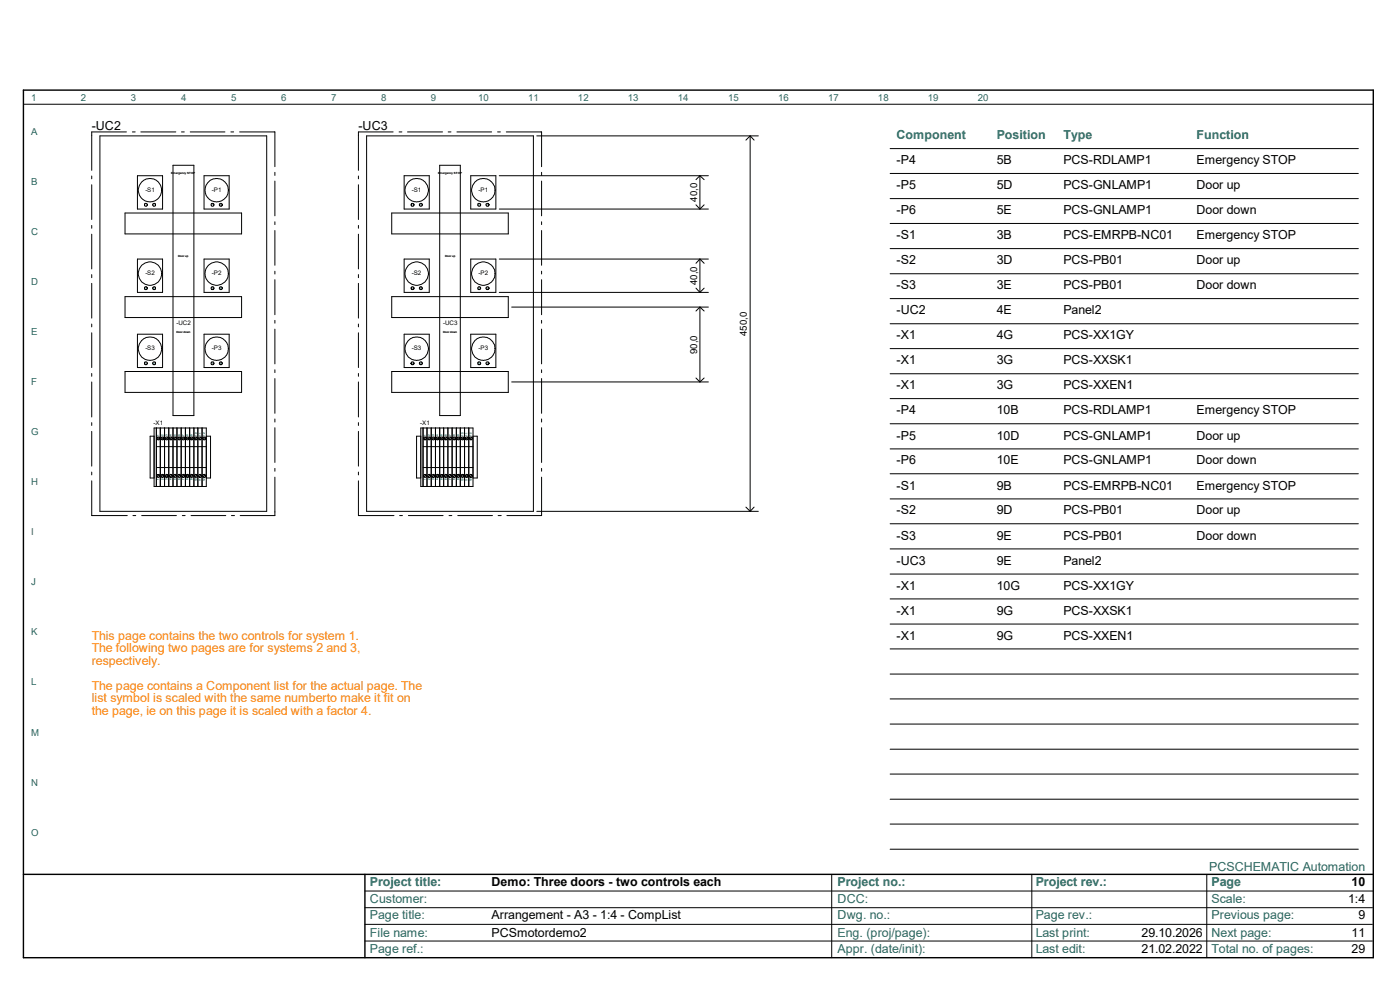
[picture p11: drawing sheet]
<svg xmlns="http://www.w3.org/2000/svg" width="420mm" height="297mm" viewBox="0 0 420 297" stroke-linecap="round" stroke-linejoin="round" font-family="sans-serif">
<defs><g id="words">
<g font-size="3.7">
<text x="27.5" y="39">-UC2</text>
<text x="107.5" y="39">-UC3</text>
<text x="269" y="49.2">-P4</text>
<text x="299" y="49.2">5B</text>
<text x="319" y="49.2">PCS-RDLAMP1</text>
<text x="359" y="49.2">Emergency STOP</text>
<text x="269" y="56.7">-P5</text>
<text x="299" y="56.7">5D</text>
<text x="319" y="56.7">PCS-GNLAMP1</text>
<text x="359" y="56.7">Door up</text>
<text x="269" y="64.2">-P6</text>
<text x="299" y="64.2">5E</text>
<text x="319" y="64.2">PCS-GNLAMP1</text>
<text x="359" y="64.2">Door down</text>
<text x="269" y="71.7">-S1</text>
<text x="299" y="71.7">3B</text>
<text x="319" y="71.7">PCS-EMRPB-NC01</text>
<text x="359" y="71.7">Emergency STOP</text>
<text x="269" y="79.2">-S2</text>
<text x="299" y="79.2">3D</text>
<text x="319" y="79.2">PCS-PB01</text>
<text x="359" y="79.2">Door up</text>
<text x="269" y="86.7">-S3</text>
<text x="299" y="86.7">3E</text>
<text x="319" y="86.7">PCS-PB01</text>
<text x="359" y="86.7">Door down</text>
<text x="269" y="94.2">-UC2</text>
<text x="299" y="94.2">4E</text>
<text x="319" y="94.2">Panel2</text>
<text x="269" y="101.7">-X1</text>
<text x="299" y="101.7">4G</text>
<text x="319" y="101.7">PCS-XX1GY</text>
<text x="269" y="109.2">-X1</text>
<text x="299" y="109.2">3G</text>
<text x="319" y="109.2">PCS-XXSK1</text>
<text x="269" y="116.7">-X1</text>
<text x="299" y="116.7">3G</text>
<text x="319" y="116.7">PCS-XXEN1</text>
<text x="269" y="124.2">-P4</text>
<text x="299" y="124.2">10B</text>
<text x="319" y="124.2">PCS-RDLAMP1</text>
<text x="359" y="124.2">Emergency STOP</text>
<text x="269" y="131.7">-P5</text>
<text x="299" y="131.7">10D</text>
<text x="319" y="131.7">PCS-GNLAMP1</text>
<text x="359" y="131.7">Door up</text>
<text x="269" y="139.2">-P6</text>
<text x="299" y="139.2">10E</text>
<text x="319" y="139.2">PCS-GNLAMP1</text>
<text x="359" y="139.2">Door down</text>
<text x="269" y="146.7">-S1</text>
<text x="299" y="146.7">9B</text>
<text x="319" y="146.7">PCS-EMRPB-NC01</text>
<text x="359" y="146.7">Emergency STOP</text>
<text x="269" y="154.2">-S2</text>
<text x="299" y="154.2">9D</text>
<text x="319" y="154.2">PCS-PB01</text>
<text x="359" y="154.2">Door up</text>
<text x="269" y="161.7">-S3</text>
<text x="299" y="161.7">9E</text>
<text x="319" y="161.7">PCS-PB01</text>
<text x="359" y="161.7">Door down</text>
<text x="269" y="169.2">-UC3</text>
<text x="299" y="169.2">9E</text>
<text x="319" y="169.2">Panel2</text>
<text x="269" y="176.7">-X1</text>
<text x="299" y="176.7">10G</text>
<text x="319" y="176.7">PCS-XX1GY</text>
<text x="269" y="184.2">-X1</text>
<text x="299" y="184.2">9G</text>
<text x="319" y="184.2">PCS-XXSK1</text>
<text x="269" y="191.7">-X1</text>
<text x="299" y="191.7">9G</text>
<text x="319" y="191.7">PCS-XXEN1</text>
<text x="147.5" y="265.6">Demo: Three doors - two controls each</text>
<text x="405.5" y="265.6">10</text>
<text x="147.5" y="275.5">Arrangement - A3 - 1:4 - CompList</text>
<text x="404.5" y="270.7">1:4</text>
<text x="407.5" y="275.5">9</text>
<text x="147.5" y="280.7">PCSmotordemo2</text>
<text x="342.5" y="280.7">29.10.2026</text>
<text x="405.5" y="280.7">11</text>
<text x="342.5" y="285.5">21.02.2022</text>
<text x="405.5" y="285.5">29</text>
</g>
<g font-size="3.7" fill="#27675f">
<text x="269" y="41.7">Component</text>
<text x="299" y="41.7">Position</text>
<text x="319" y="41.7">Type</text>
<text x="359" y="41.7">Function</text>
<text x="362.8" y="260.9">PCSCHEMATIC Automation</text>
<text x="111" y="265.6">Project title:</text>
<text x="251.3" y="265.6">Project no.:</text>
<text x="310.7" y="265.6">Project rev.:</text>
<text x="363.5" y="265.6">Page</text>
<text x="111" y="270.7">Customer:</text>
<text x="111" y="275.5">Page title:</text>
<text x="251.3" y="275.5">Dwg. no.:</text>
<text x="251.3" y="270.7">DCC:</text>
<text x="310.7" y="275.5">Page rev.:</text>
<text x="363.5" y="275.5">Previous page:</text>
<text x="363.5" y="270.7">Scale:</text>
<text x="111" y="280.7">File name:</text>
<text x="251.3" y="280.7">Eng. (proj/page):</text>
<text x="310.7" y="280.7">Last print:</text>
<text x="363.5" y="280.7">Next page:</text>
<text x="111" y="285.5">Page ref.:</text>
<text x="251.3" y="285.5">Appr. (date/init):</text>
<text x="310.7" y="285.5">Last edit:</text>
<text x="363.5" y="285.5">Total no. of pages:</text>
</g>
<g font-size="3.7" fill="#ff8000">
<text x="27.5" y="191.7">This page contains the two controls for system 1.</text>
<text x="27.5" y="195.5">The following two pages are for systems 2 and 3,</text>
<text x="27.5" y="199.2">respectively.</text>
<text x="27.5" y="206.7">The page contains a Component list for the actual page. The</text>
<text x="27.5" y="210.5">list symbol is scaled with the same numberto make it fit on</text>
<text x="27.5" y="214.2">the page, ie on this page it is scaled with a factor 4.</text>
</g>
<g font-size="2.9" fill="#27675f">
<text x="9.3" y="30.4">1</text>
<text x="24.3" y="30.4">2</text>
<text x="39.3" y="30.4">3</text>
<text x="54.4" y="30.4">4</text>
<text x="69.3" y="30.4">5</text>
<text x="84.3" y="30.4">6</text>
<text x="99.3" y="30.4">7</text>
<text x="114.3" y="30.4">8</text>
<text x="129.3" y="30.4">9</text>
<text x="143.4" y="30.4">10</text>
<text x="158.4" y="30.4">11</text>
<text x="173.4" y="30.4">12</text>
<text x="188.4" y="30.4">13</text>
<text x="203.4" y="30.4">14</text>
<text x="218.4" y="30.4">15</text>
<text x="233.4" y="30.4">16</text>
<text x="248.4" y="30.4">17</text>
<text x="263.4" y="30.4">18</text>
<text x="278.4" y="30.4">19</text>
<text x="293.4" y="30.4">20</text>
<text x="9.3" y="40.5">A</text>
<text x="9.3" y="55.4">B</text>
<text x="9.3" y="70.4">C</text>
<text x="9.3" y="85.4">D</text>
<text x="9.3" y="100.4">E</text>
<text x="9.3" y="115.4">F</text>
<text x="9.3" y="130.5">G</text>
<text x="9.3" y="145.4">H</text>
<text x="9.3" y="160.4">I</text>
<text x="9.3" y="175.4">J</text>
<text x="9.3" y="190.4">K</text>
<text x="9.3" y="205.4">L</text>
<text x="9.3" y="220.5">M</text>
<text x="9.3" y="235.4">N</text>
<text x="9.3" y="250.4">O</text>
</g>
<g font-size="2.9">
<text x="209.1" y="60.5" transform="rotate(-90 209.1 60.5)">40,0</text>
<text x="209.1" y="85.4" transform="rotate(-90 209.1 85.4)">40,0</text>
<text x="224.1" y="100.7" transform="rotate(-90 224.1 100.7)">450,0</text>
<text x="209.1" y="106.1" transform="rotate(-90 209.1 106.1)">90,0</text>
</g>
<g font-size="1.9">
<text x="43.6" y="57.5">-S1</text>
<text x="63.6" y="57.5">-P1</text>
<text x="123.5" y="57.5">-S1</text>
<text x="143.6" y="57.5">-P1</text>
<text x="43.6" y="82.5">-S2</text>
<text x="63.6" y="82.5">-P2</text>
<text x="123.5" y="82.5">-S2</text>
<text x="143.6" y="82.5">-P2</text>
<text x="52.9" y="97.5">-UC2</text>
<text x="132.9" y="97.5">-UC3</text>
<text x="43.6" y="105">-S3</text>
<text x="63.6" y="105">-P3</text>
<text x="123.5" y="105">-S3</text>
<text x="143.6" y="105">-P3</text>
<text x="46.1" y="127.5">-X1</text>
<text x="126.1" y="127.5">-X1</text>
</g>
<g font-size=".8">
<text x="51.4" y="52.2">Emergency STOP</text>
<text x="131.4" y="52.2">Emergency STOP</text>
<text x="53.4" y="77.1">Door up</text>
<text x="133.5" y="77.1">Door up</text>
<text x="52.9" y="99.7">Door down</text>
<text x="132.9" y="99.7">Door down</text>
</g>
<g font-size=".8" fill="#27675f">
<text x="47.8" y="130.7" transform="rotate(-90 47.8 130.7)">1</text>
<text x="49" y="130.7" transform="rotate(-90 49 130.7)">2</text>
<text x="50.3" y="130.7" transform="rotate(-90 50.3 130.7)">3</text>
<text x="51.5" y="130.7" transform="rotate(-90 51.5 130.7)">4</text>
<text x="52.8" y="130.7" transform="rotate(-90 52.8 130.7)">5</text>
<text x="54" y="130.7" transform="rotate(-90 54 130.7)">6</text>
<text x="55.3" y="130.7" transform="rotate(-90 55.3 130.7)">7</text>
<text x="56.5" y="130.7" transform="rotate(-90 56.5 130.7)">8</text>
<text x="57.7" y="130.7" transform="rotate(-90 57.7 130.7)">9</text>
<text x="59" y="130.7" transform="rotate(-90 59 130.7)">10</text>
<text x="60.3" y="130.7" transform="rotate(-90 60.3 130.7)">11</text>
<text x="61.5" y="130.7" transform="rotate(-90 61.5 130.7)">12</text>
<text x="127.8" y="130.7" transform="rotate(-90 127.8 130.7)">1</text>
<text x="129" y="130.7" transform="rotate(-90 129 130.7)">2</text>
<text x="130.2" y="130.7" transform="rotate(-90 130.2 130.7)">3</text>
<text x="131.5" y="130.7" transform="rotate(-90 131.5 130.7)">4</text>
<text x="132.8" y="130.7" transform="rotate(-90 132.8 130.7)">5</text>
<text x="134" y="130.7" transform="rotate(-90 134 130.7)">6</text>
<text x="135.3" y="130.7" transform="rotate(-90 135.3 130.7)">7</text>
<text x="136.5" y="130.7" transform="rotate(-90 136.5 130.7)">8</text>
<text x="137.8" y="130.7" transform="rotate(-90 137.8 130.7)">9</text>
<text x="139" y="130.7" transform="rotate(-90 139 130.7)">10</text>
<text x="140.3" y="130.7" transform="rotate(-90 140.3 130.7)">11</text>
<text x="141.5" y="130.7" transform="rotate(-90 141.5 130.7)">12</text>
<text x="47.8" y="143.8" transform="rotate(-90 47.8 143.8)">1</text>
<text x="49" y="143.8" transform="rotate(-90 49 143.8)">2</text>
<text x="50.3" y="143.8" transform="rotate(-90 50.3 143.8)">3</text>
<text x="51.5" y="143.8" transform="rotate(-90 51.5 143.8)">4</text>
<text x="52.8" y="143.8" transform="rotate(-90 52.8 143.8)">5</text>
<text x="54" y="143.8" transform="rotate(-90 54 143.8)">6</text>
<text x="55.3" y="143.8" transform="rotate(-90 55.3 143.8)">7</text>
<text x="56.5" y="143.8" transform="rotate(-90 56.5 143.8)">8</text>
<text x="57.7" y="143.8" transform="rotate(-90 57.7 143.8)">9</text>
<text x="127.8" y="143.8" transform="rotate(-90 127.8 143.8)">1</text>
<text x="129" y="143.8" transform="rotate(-90 129 143.8)">2</text>
<text x="130.2" y="143.8" transform="rotate(-90 130.2 143.8)">3</text>
<text x="131.5" y="143.8" transform="rotate(-90 131.5 143.8)">4</text>
<text x="132.8" y="143.8" transform="rotate(-90 132.8 143.8)">5</text>
<text x="134" y="143.8" transform="rotate(-90 134 143.8)">6</text>
<text x="135.3" y="143.8" transform="rotate(-90 135.3 143.8)">7</text>
<text x="136.5" y="143.8" transform="rotate(-90 136.5 143.8)">8</text>
<text x="137.8" y="143.8" transform="rotate(-90 137.8 143.8)">9</text>
<text x="59" y="144.3" transform="rotate(-90 59 144.3)">10</text>
<text x="60.3" y="144.3" transform="rotate(-90 60.3 144.3)">11</text>
<text x="61.5" y="144.3" transform="rotate(-90 61.5 144.3)">12</text>
<text x="139" y="144.3" transform="rotate(-90 139 144.3)">10</text>
<text x="140.3" y="144.3" transform="rotate(-90 140.3 144.3)">11</text>
<text x="141.5" y="144.3" transform="rotate(-90 141.5 144.3)">12</text>
</g>
<g font-size=".7" fill="#27675f">
<text x="43.6" y="61.6">1</text>
<text x="46.1" y="61.6">2</text>
<text x="63.4" y="61.6">X1</text>
<text x="65.9" y="61.6">X2</text>
<text x="123.6" y="61.6">1</text>
<text x="126.1" y="61.6">2</text>
<text x="143.3" y="61.6">X1</text>
<text x="145.8" y="61.6">X2</text>
<text x="43.6" y="86.6">3</text>
<text x="46.1" y="86.6">4</text>
<text x="63.4" y="86.6">X1</text>
<text x="65.9" y="86.6">X2</text>
<text x="123.6" y="86.6">3</text>
<text x="126.1" y="86.6">4</text>
<text x="143.3" y="86.6">X1</text>
<text x="145.8" y="86.6">X2</text>
<text x="43.6" y="109.1">3</text>
<text x="46.1" y="109.1">4</text>
<text x="63.4" y="109.1">X1</text>
<text x="65.9" y="109.1">X2</text>
<text x="123.6" y="109.1">3</text>
<text x="126.1" y="109.1">4</text>
<text x="143.3" y="109.1">X1</text>
<text x="145.8" y="109.1">X2</text>
</g>
</g></defs>
<path d="M7 27h405v260h-405zM7 262h405M109.5 262v25" fill="none" stroke="#000" stroke-width=".42"/>
<g fill="none" stroke="#000" stroke-width=".3">
<path d="M7.3 31.2h404.7M37.9 39.5h-10.4v11.6M39.7 39.5h.9M42.2 39.5h10.5M54.4 39.5h.9M57.1 39.5h10.4M69.3 39.5h.8M71.9 39.5h10.6v10.5M117.9 39.5h-10.4v11.6M119.7 39.5h.9M122.3 39.5h10.5M134.5 39.5h.8"/>
<path d="M137.1 39.5h10.4M149.3 39.5h.8M151.9 39.5h10.6v10.5M27.5 52.7v.9M27.5 55.4v10.4M30 40.7h50v112.5h-50zM41.2 52.7h7.6v10h-7.6zM51.9 49.5h6.3v75h-6.3zM61.2 52.7h7.5v10h-7.5zM82.5 51.6v1M82.5 54.3v10.4M107.5 52.7v.9"/>
<path d="M107.5 55.4v10.4M110 40.7h50v112.5h-50zM121.2 52.7h7.6v10h-7.6zM131.9 49.5h6.2v75h-6.2zM141.2 52.7h7.6v10h-7.6zM149.8 52.7h62.7M161 40.7h66.5M162.5 51.6v1M162.5 54.3v10.4M210 52.7l-1.2 1.1M210 52.7v10M210 52.7l1.2 1.1"/>
<path d="M225 40.7v112.5M225 40.7l-1.2 1.3M225 40.7l1.2 1.3M267 44.5h140.5M267 52h140.5M267 59.5h140.5M27.5 67.6v.8M27.5 70.2v10.4M37.5 63.8h35v6.3h-35zM41.2 77.6h7.6v10h-7.6zM61.2 77.6h7.5v10h-7.5zM82.5 66.5v.8"/>
<path d="M82.5 69.1v10.4M107.5 67.6v.8M107.5 70.2v10.4M117.5 63.8h35v6.3h-35zM121.2 77.6h7.6v10h-7.6zM141.2 77.6h7.6v10h-7.6zM149.8 62.7h62.7M149.8 77.6h62.7M162.5 66.5v.8M162.5 69.1v10.4M208.8 61.4l1.2 1.3M210 77.6v10"/>
<path d="M210 77.6l-1.2 1.3M210 77.6l1.2 1.3M211.2 61.4l-1.2 1.3M267 67h140.5M267 74.5h140.5M27.5 82.3v.9M27.5 84.9v10.4M27.5 97.1v.9M27.5 99.7v10.5M37.5 88.9h35v6.3h-35zM82.5 81.3v.8M82.5 83.8v10.5"/>
<path d="M82.5 96v.9M82.5 98.6v10.5M107.5 82.3v.9M107.5 84.9v10.4M107.5 97.1v.9M107.5 99.7v10.5M117.5 88.9h35v6.3h-35zM149.8 87.6h62.7M153.5 92h59M162.5 81.3v.8M162.5 83.8v10.5M162.5 96v.9"/>
<path d="M162.5 98.6v10.5M208.8 86.4l1.2 1.2M210 92v22.5M210 92l-1.2 1.2M210 92l1.2 1.2M211.2 86.4l-1.2 1.2M267 82h140.5M267 89.5h140.5M267 97h140.5M27.5 111.9v.9M27.5 114.5v10.5M37.5 111.3h35v6.3h-35z"/>
<path d="M41.2 100.2h7.6v10h-7.6zM61.2 100.2h7.5v10h-7.5zM82.5 110.8v.9M82.5 113.5v10.4M107.5 111.9v.9M107.5 114.5v10.5M117.5 111.3h35v6.3h-35zM121.2 100.2h7.6v10h-7.6zM141.2 100.2h7.6v10h-7.6zM153.5 114.5h59M162.5 110.8v.9M162.5 113.5v10.4"/>
<path d="M208.8 113.3l1.2 1.2M211.2 113.3l-1.2 1.2M267 104.5h140.5M267 112h140.5M267 119.5h140.5M27.5 126.7v.8M27.5 129.3v10.4M46.2 128.3h15.7v17.5h-15.7zM46.2 130.7h-1.2v12.6h1.2M46.9 128.3v17.5M46.9 133.9h15M47.8 131.1l-.6 .6"/>
<path d="M48.1 128.3v17.5M49 131.1l-.6 .6M49.4 128.3v17.5M50.3 131.1l-.6 .6M50.6 128.3v17.5M51.6 131.1l-.6 .6M51.9 128.3v17.5M52.8 131.1l-.6 .6M53.1 128.3v17.5M54.1 131.1l-.7 .6M54.4 128.3v17.5M55.3 131.1l-.6 .6"/>
<path d="M55.6 128.3v17.5M56.6 131.1l-.6 .6M56.9 128.3v17.5M57.8 131.1l-.7 .6M58.2 128.3v17.5M59.1 131.1l-.7 .6M59.4 128.3v17.5M60.3 131.1l-.6 .6M60.6 128.3v17.5M61.6 131.1l-.6 .6M61.9 130.7h1.3v12.6h-1.3M82.5 125.6v.9"/>
<path d="M82.5 128.2v10.4M107.5 126.7v.8M107.5 129.3v10.4M126.2 128.3h15.7v17.5h-15.7zM126.2 130.7h-1.2v12.6h1.2M126.9 133.9h15M126.9 128.3v17.5M127.8 131.1l-.6 .6M128.1 128.3v17.5M129 131.1l-.6 .6M129.4 128.3v17.5M130.3 131.1l-.6 .6"/>
<path d="M130.6 128.3v17.5M131.6 131.1l-.6 .6M131.9 128.3v17.5M132.8 131.1l-.6 .6M133.1 128.3v17.5M134 131.1l-.6 .6M134.4 128.3v17.5M135.3 131.1l-.6 .6M135.6 128.3v17.5M136.6 131.1l-.6 .6M136.9 128.3v17.5M137.8 131.1l-.6 .6"/>
<path d="M138.1 128.3v17.5M139.1 131.1l-.7 .6M139.4 128.3v17.5M140.3 131.1l-.6 .6M140.6 128.3v17.5M141.6 131.1l-.6 .6M141.9 130.7h1.3v12.6h-1.3M162.5 125.6v.9M162.5 128.2v10.4M267 127h140.5M267 134.5h140.5M27.5 144.1v10.4h10.7"/>
<path d="M27.5 141.5v.8M39.9 154.5h.8M42.5 154.5h10.4M46.9 140.1h15M47.8 142.3l-.6 .6M49 142.3l-.6 .6M50.3 142.3l-.6 .6M51.6 142.3l-.6 .6M52.8 142.3l-.6 .6M54.1 142.3l-.7 .6M54.7 154.5h.8M55.3 142.3l-.6 .6"/>
<path d="M56.6 142.3l-.6 .6M57.3 154.5h10.4M57.8 142.3l-.7 .6M59.1 142.3l-.7 .6M60.3 142.3l-.6 .6M61.6 142.3l-.6 .6M69.4 154.5h1M82.5 140.4v.8M82.5 143v11.5h-10.4M107.5 144.1v10.4h10.7M107.5 141.5v.8M119.9 154.5h.8"/>
<path d="M122.5 154.5h10.4M126.9 140.1h15M127.8 142.3l-.6 .6M129 142.3l-.6 .6M130.3 142.3l-.6 .6M131.6 142.3l-.6 .6M132.8 142.3l-.6 .6M134 142.3l-.6 .6M134.7 154.5h.9M135.3 142.3l-.6 .6M136.6 142.3l-.6 .6M137.3 154.5h10.4"/>
<path d="M137.8 142.3l-.6 .6M139.1 142.3l-.7 .6M140.3 142.3l-.6 .6M141.6 142.3l-.6 .6M149.4 154.5h1M161 153.2h66.5M162.5 143v11.5h-10.4M162.5 140.4v.8M223.8 152l1.2 1.2M226.2 152l-1.2 1.2M267 142h140.5M267 149.5h140.5"/>
<path d="M267 157h140.5M267 164.5h140.5M267 172h140.5M267 179.5h140.5M267 187h140.5M267 194.5h140.5M267 202h140.5M267 209.5h140.5M267 217h140.5M267 224.5h140.5M267 232h140.5M267 239.5h140.5"/>
<path d="M267 247h140.5M267 254.5h140.5M109.5 272h302.2M109.5 277h302.2M109.5 267h302.5M249.5 262v25M309.5 262v25M362 262v25M109.5 282h302.2"/>
<circle cx="45" cy="57" r="3.5"/>
<circle cx="65" cy="57" r="3.5"/>
<circle cx="125" cy="57" r="3.5"/>
<circle cx="145" cy="57" r="3.5"/>
<circle cx="43.8" cy="61.4" r=".42"/>
<circle cx="46.2" cy="61.3" r=".42"/>
<circle cx="63.7" cy="61.4" r=".45"/>
<circle cx="66.3" cy="61.4" r=".42"/>
<circle cx="123.8" cy="61.4" r=".42"/>
<circle cx="126.2" cy="61.3" r=".42"/>
<circle cx="143.8" cy="61.4" r=".42"/>
<circle cx="146.3" cy="61.4" r=".46"/>
<circle cx="43.8" cy="86.3" r=".43"/>
<circle cx="45" cy="82" r="3.5"/>
<circle cx="46.2" cy="86.4" r=".43"/>
<circle cx="63.7" cy="86.4" r=".44"/>
<circle cx="65" cy="82" r="3.5"/>
<circle cx="66.3" cy="86.4" r=".42"/>
<circle cx="123.8" cy="86.4" r=".42"/>
<circle cx="125" cy="82" r="3.5"/>
<circle cx="126.3" cy="86.4" r=".41"/>
<circle cx="143.8" cy="86.3" r=".43"/>
<circle cx="145" cy="82" r="3.5"/>
<circle cx="146.3" cy="86.4" r=".44"/>
<circle cx="43.8" cy="108.9" r=".42"/>
<circle cx="45" cy="104.5" r="3.5"/>
<circle cx="46.2" cy="108.8" r=".42"/>
<circle cx="63.7" cy="108.9" r=".45"/>
<circle cx="65" cy="104.5" r="3.5"/>
<circle cx="66.3" cy="108.9" r=".42"/>
<circle cx="123.8" cy="108.8" r=".44"/>
<circle cx="125" cy="104.5" r="3.5"/>
<circle cx="126.2" cy="108.8" r=".42"/>
<circle cx="143.8" cy="108.9" r=".42"/>
<circle cx="145" cy="104.5" r="3.5"/>
<circle cx="146.3" cy="108.9" r=".46"/>
<circle cx="47.5" cy="131.4" r=".43"/>
<circle cx="48.8" cy="131.4" r=".43"/>
<circle cx="50" cy="131.4" r=".45"/>
<circle cx="51.3" cy="131.4" r=".44"/>
<circle cx="52.5" cy="131.4" r=".43"/>
<circle cx="53.8" cy="131.3" r=".44"/>
<circle cx="55" cy="131.4" r=".45"/>
<circle cx="56.3" cy="131.3" r=".46"/>
<circle cx="57.5" cy="131.3" r=".41"/>
<circle cx="58.8" cy="131.3" r=".44"/>
<circle cx="60" cy="131.4" r=".43"/>
<circle cx="61.3" cy="131.4" r=".46"/>
<circle cx="127.5" cy="131.3" r=".44"/>
<circle cx="128.8" cy="131.4" r=".43"/>
<circle cx="130" cy="131.4" r=".44"/>
<circle cx="131.2" cy="131.4" r=".45"/>
<circle cx="132.5" cy="131.3" r=".44"/>
<circle cx="133.8" cy="131.4" r=".43"/>
<circle cx="135" cy="131.4" r=".45"/>
<circle cx="136.2" cy="131.4" r=".41"/>
<circle cx="137.5" cy="131.4" r=".43"/>
<circle cx="138.8" cy="131.3" r=".44"/>
<circle cx="140" cy="131.4" r=".45"/>
<circle cx="141.3" cy="131.3" r=".46"/>
<circle cx="47.5" cy="142.6" r=".41"/>
<circle cx="48.8" cy="142.6" r=".43"/>
<circle cx="50" cy="142.7" r=".43"/>
<circle cx="51.3" cy="142.6" r=".46"/>
<circle cx="52.5" cy="142.6" r=".41"/>
<circle cx="53.8" cy="142.7" r=".43"/>
<circle cx="55" cy="142.6" r=".43"/>
<circle cx="56.3" cy="142.6" r=".48"/>
<circle cx="57.5" cy="142.6" r=".41"/>
<circle cx="58.8" cy="142.7" r=".43"/>
<circle cx="60" cy="142.6" r=".43"/>
<circle cx="61.3" cy="142.6" r=".46"/>
<circle cx="127.5" cy="142.7" r=".43"/>
<circle cx="128.8" cy="142.6" r=".43"/>
<circle cx="130" cy="142.6" r=".43"/>
<circle cx="131.2" cy="142.6" r=".43"/>
<circle cx="132.5" cy="142.6" r=".43"/>
<circle cx="133.8" cy="142.6" r=".43"/>
<circle cx="135" cy="142.7" r=".43"/>
<circle cx="136.2" cy="142.6" r=".44"/>
<circle cx="137.5" cy="142.6" r=".41"/>
<circle cx="138.8" cy="142.7" r=".43"/>
<circle cx="140" cy="142.6" r=".43"/>
<circle cx="141.3" cy="142.6" r=".48"/>
</g>
<use href="#words"/>
</svg>
